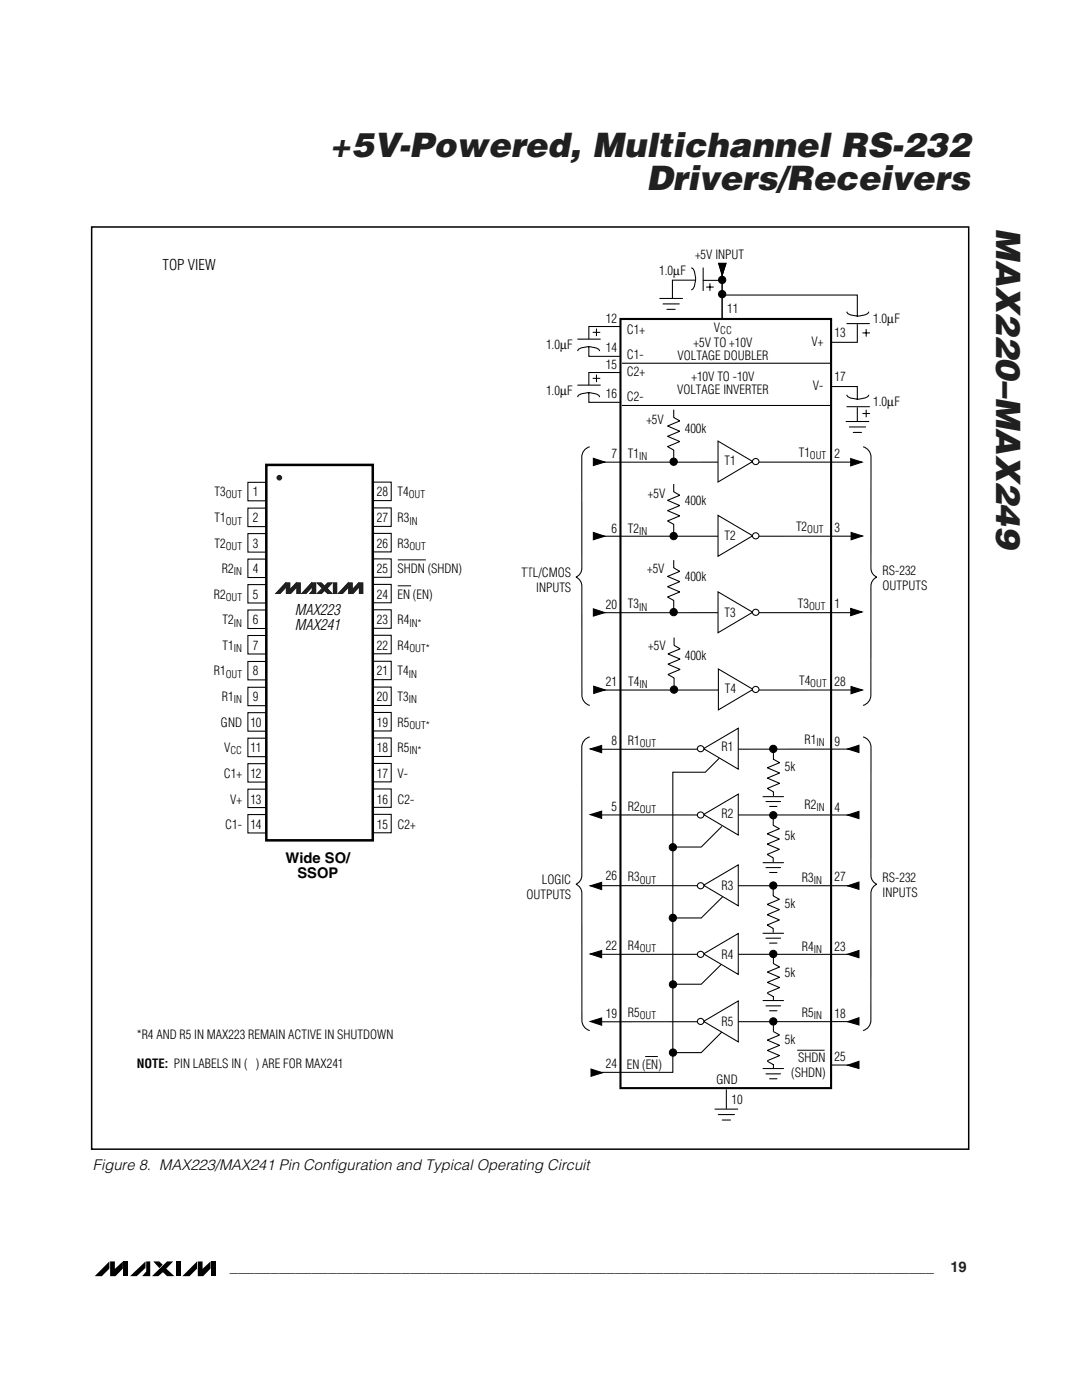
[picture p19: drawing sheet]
<svg xmlns="http://www.w3.org/2000/svg" width="216mm" height="279mm" viewBox="0 0 216 279" stroke-linecap="round" stroke-linejoin="round" font-family="sans-serif">
<defs><g id="words">
<g font-size="6.7" fill="#231f20">
<text x="65.7" y="31.3">+5V-Powered, Multichannel RS-232</text>
<text x="129" y="38">Drivers/Receivers</text>
<text x="198.8" y="45.6" transform="rotate(90 198.8 45.6)">MAX220–MAX249</text>
</g>
<g font-size="2.9">
<text x="32.4" y="53.9">TOP VIEW</text>
<text x="58.9" y="122.7">MAX223</text>
<text x="58.9" y="125.7">MAX241</text>
<text x="57" y="172.3">Wide SO/</text>
<text x="59.4" y="175.3">SSOP</text>
<text x="18.6" y="233.4">Figure 8. MAX223/MAX241 Pin Configuration and Typical Operating Circuit</text>
</g>
<g font-size="2.9" fill="#231f20">
<text x="45.9" y="253.8">______________________________________________________________________________________</text>
<text x="189.6" y="253.8">19</text>
</g>
<g font-size="2.5">
<text x="138.7" y="51.7">+5V INPUT</text>
<text x="131.5" y="54.8">1.0µF</text>
<text x="120.9" y="64.5">12</text>
<text x="145.1" y="62.6">11</text>
<text x="174.2" y="64.4">1.0µF</text>
<text x="109" y="69.6">1.0µF</text>
<text x="120.9" y="70.2">14</text>
<text x="125.1" y="66.6">C1+</text>
<text x="125.1" y="71.7">C1-</text>
<text x="135.2" y="71.8">VOLTAGE DOUBLER</text>
<text x="138.4" y="69.2">+5V TO +10V</text>
<text x="142.5" y="66.3">V</text>
<text x="161.9" y="69.1">V+</text>
<text x="166.5" y="67.3">13</text>
<text x="120.9" y="73.7">15</text>
<text x="125.1" y="75.1">C2+</text>
<text x="138" y="76.1">+10V TO -10V</text>
<text x="162.2" y="77.8">V-</text>
<text x="166.5" y="76.1">17</text>
<text x="109" y="78.8">1.0µF</text>
<text x="120.9" y="79.5">16</text>
<text x="125.1" y="80.1">C2-</text>
<text x="135.1" y="78.6">VOLTAGE INVERTER</text>
<text x="174.2" y="81">1.0µF</text>
<text x="129" y="84.7">+5V</text>
<text x="136.6" y="86.4">400k</text>
<text x="122" y="91.5">7</text>
<text x="125.3" y="91.4">T1</text>
<text x="144.6" y="92.8">T1</text>
<text x="159.4" y="91.3">T1</text>
<text x="166.5" y="91.4">2</text>
<text x="42.8" y="99">T3</text>
<text x="50.5" y="99">1</text>
<text x="75.2" y="99">28</text>
<text x="79.3" y="99">T4</text>
<text x="129.3" y="99.4">+5V</text>
<text x="136.6" y="100.9">400k</text>
<text x="42.8" y="104.3">T1</text>
<text x="50.5" y="104.3">2</text>
<text x="75.2" y="104.3">27</text>
<text x="79.3" y="104.3">R3</text>
<text x="122" y="106.3">6</text>
<text x="125.3" y="106.3">T2</text>
<text x="144.6" y="107.9">T2</text>
<text x="158.8" y="105.9">T2</text>
<text x="166.5" y="106.2">3</text>
<text x="42.8" y="109.4">T2</text>
<text x="50.5" y="109.4">3</text>
<text x="75.2" y="109.4">26</text>
<text x="79.3" y="109.4">R3</text>
<text x="42.7" y="119.5">R2</text>
<text x="44.3" y="114.4">R2</text>
<text x="50.5" y="114.4">4</text>
<text x="50.5" y="119.5">5</text>
<text x="75.2" y="114.4">25</text>
<text x="75.2" y="119.5">24</text>
<text x="79.3" y="114.4">SHDN (SHDN)</text>
<text x="79.3" y="119.6">EN (EN)</text>
<text x="104.1" y="115.1">TTL/CMOS</text>
<text x="107" y="118.1">INPUTS</text>
<text x="129.1" y="114.3">+5V</text>
<text x="136.6" y="115.9">400k</text>
<text x="176.1" y="114.7">RS-232</text>
<text x="176.1" y="117.7">OUTPUTS</text>
<text x="44.4" y="124.6">T2</text>
<text x="50.5" y="124.6">6</text>
<text x="75.2" y="124.6">23</text>
<text x="79.3" y="124.6">R4</text>
<text x="120.9" y="121.5">20</text>
<text x="125.3" y="121.4">T3</text>
<text x="144.6" y="123.1">T3</text>
<text x="159.2" y="121.3">T3</text>
<text x="166.5" y="121.3">1</text>
<text x="44.4" y="129.7">T1</text>
<text x="50.5" y="129.7">7</text>
<text x="75.2" y="129.7">22</text>
<text x="79.3" y="129.7">R4</text>
<text x="129.3" y="129.7">+5V</text>
<text x="136.6" y="131.7">400k</text>
<text x="42.7" y="134.8">R1</text>
<text x="50.5" y="134.8">8</text>
<text x="75.2" y="134.8">21</text>
<text x="79.3" y="134.8">T4</text>
<text x="120.9" y="136.9">21</text>
<text x="125.3" y="136.8">T4</text>
<text x="159.5" y="136.8">T4</text>
<text x="166.5" y="136.9">28</text>
<text x="44.3" y="139.9">R1</text>
<text x="50.5" y="139.9">9</text>
<text x="75.2" y="139.9">20</text>
<text x="79.3" y="139.9">T3</text>
<text x="144.7" y="138.3">T4</text>
<text x="44.1" y="145">GND</text>
<text x="50" y="145">10</text>
<text x="75.2" y="145">19</text>
<text x="79.3" y="145">R5</text>
<text x="122" y="148.7">8</text>
<text x="125.3" y="148.7">R1</text>
<text x="144" y="150">R1</text>
<text x="160.6" y="148.5">R1</text>
<text x="166.5" y="149">9</text>
<text x="44.7" y="155.3">C1+</text>
<text x="44.7" y="150.1">V</text>
<text x="50" y="150.1">11</text>
<text x="50" y="155.3">12</text>
<text x="75.2" y="150.1">18</text>
<text x="75.2" y="155.3">17</text>
<text x="79.3" y="150.1">R5</text>
<text x="79.3" y="155.3">V-</text>
<text x="156.6" y="153.9">5k</text>
<text x="45.9" y="160.4">V+</text>
<text x="50" y="160.4">13</text>
<text x="75.2" y="160.4">16</text>
<text x="79.3" y="160.4">C2-</text>
<text x="122" y="161.9">5</text>
<text x="125.3" y="161.8">R2</text>
<text x="160.6" y="161.5">R2</text>
<text x="44.9" y="165.5">C1-</text>
<text x="50" y="165.4">14</text>
<text x="75.2" y="165.5">15</text>
<text x="79.3" y="165.5">C2+</text>
<text x="144" y="163.2">R2</text>
<text x="156.6" y="167.6">5k</text>
<text x="166.5" y="162.1">4</text>
<text x="105" y="179.4">OUTPUTS</text>
<text x="108.1" y="176.4">LOGIC</text>
<text x="120.9" y="175.6">26</text>
<text x="125.3" y="175.9">R3</text>
<text x="144" y="177.7">R3</text>
<text x="160" y="176">R3</text>
<text x="166.5" y="175.9">27</text>
<text x="176.1" y="176">RS-232</text>
<text x="176.1" y="179">INPUTS</text>
<text x="156.6" y="181.2">5k</text>
<text x="120.9" y="189.6">22</text>
<text x="125.3" y="189.5">R4</text>
<text x="144" y="191.3">R4</text>
<text x="160" y="189.7">R4</text>
<text x="166.5" y="189.8">23</text>
<text x="156.6" y="194.9">5k</text>
<text x="120.9" y="203.1">19</text>
<text x="125.3" y="203">R5</text>
<text x="160" y="203">R5</text>
<text x="166.5" y="203.2">18</text>
<text x="27.3" y="207.4">*R4 AND R5 IN MAX223 REMAIN ACTIVE IN SHUTDOWN</text>
<text x="144" y="204.8">R5</text>
<text x="156.6" y="208.4">5k</text>
<text x="27.3" y="213.2">NOTE: PIN LABELS IN ( ) ARE FOR MAX241</text>
<text x="120.9" y="213.2">24</text>
<text x="125.1" y="213.4">EN (EN)</text>
<text x="157.9" y="214.9">(SHDN)</text>
<text x="159.3" y="212">SHDN</text>
<text x="166.5" y="211.7">25</text>
<text x="143" y="216.3">GND</text>
<text x="146" y="220.3">10</text>
</g>
<g font-size="2.1">
<text x="143.7" y="66.7">CC</text>
<text x="127.5" y="91.8">IN</text>
<text x="161.6" y="91.7">OUT</text>
<text x="45" y="99.4">OUT</text>
<text x="81.6" y="99.4">OUT</text>
<text x="45" y="104.7">OUT</text>
<text x="81.7" y="104.7">IN</text>
<text x="127.5" y="106.7">IN</text>
<text x="161.1" y="106.3">OUT</text>
<text x="45" y="109.8">OUT</text>
<text x="81.7" y="109.8">OUT</text>
<text x="45" y="120">OUT</text>
<text x="46.7" y="114.8">IN</text>
<text x="46.7" y="125">IN</text>
<text x="81.7" y="125">IN*</text>
<text x="127.5" y="121.9">IN</text>
<text x="161.4" y="121.7">OUT</text>
<text x="46.7" y="130.1">IN</text>
<text x="81.7" y="130.1">OUT*</text>
<text x="45" y="135.2">OUT</text>
<text x="81.6" y="135.2">IN</text>
<text x="127.6" y="137.3">IN</text>
<text x="161.7" y="137.2">OUT</text>
<text x="46.7" y="140.4">IN</text>
<text x="81.6" y="140.4">IN</text>
<text x="81.7" y="145.5">OUT*</text>
<text x="127.7" y="149.1">OUT</text>
<text x="162.9" y="149">IN</text>
<text x="46" y="150.5">CC</text>
<text x="81.7" y="150.5">IN*</text>
<text x="162.9" y="161.9">IN</text>
<text x="127.7" y="162.2">OUT</text>
<text x="127.7" y="176.3">OUT</text>
<text x="162.4" y="176.4">IN</text>
<text x="127.7" y="190">OUT</text>
<text x="162.4" y="190.1">IN</text>
<text x="127.7" y="203.4">OUT</text>
<text x="162.4" y="203.4">IN</text>
</g>
</g></defs>
<path d="M21.8 251.7v1.5l-1.5 1.5h-1.4zM22 251.7l.9 .1v1.4l1.6-1.5v1.5l-1.5 1.5h-1zM24.7 251.8h.9v2.9h-.9zM26 254.7l3-3v1.3l-1.7 1.7zM29.2 251.7h.8v3h-1.6l.8-1zM30.6 251.7h1.2l.7 .7-.7 .7zM30.3 254.7l3-3h1.2l-1.3 1.5 1.6 1.5h-1.5l-.8-.8-.9 .8zM35.1 251.8h1v2.9h-1zM39.3 251.7v1.5l-1.5 1.5h-1.4zM39.5 251.8l.9-.1v1.5l1.6-1.5v1.5l-1.5 1.5h-1zM42.2 251.7h.9v3h-.9z" fill="#000"/>
<path d="M18.4 45.5h174.7v183.7h-174.7z" fill-rule="evenodd" fill="#fff"/>
<path d="M123.8 63.7h42v153.5h-42z" fill="none" stroke="#000" stroke-width=".42"/>
<path d="M119.1 190.5h51.5M144.9 217.4v3.9M142.7 221.3h4.5M143.3 222.4h3.3M144.1 223.5h1.7" fill="none" stroke="#000" stroke-width=".21"/>
<path d="M117.8 190.4l2.3-.7v1.4z" fill="#000" stroke="#000" stroke-width=".21"/>
<g fill="#fff" stroke="#000" stroke-width=".21">
<path d="M140.4 190.4l6.9-4.1v8.2z"/>
<circle cx="139.8" cy="190.5" r=".63"/>
</g>
<g fill="#000" stroke="#000" stroke-width=".21">
<path d="M169.1 190.4l2.3-.7v1.4z"/>
<circle cx="154.3" cy="190.4" r=".72"/>
</g>
<path d="M119.1 176.8h51.5M152.3 199.7h4M153.1 198.2l1.2 .7M154.3 190.5v1.8l1.3 .7-2.5 1 2.5 1-2.5 1.1 2.5 1-2.5 1M154.3 198.8v.9M152.8 200.7h3M153.6 201.7h1.4" fill="none" stroke="#000" stroke-width=".21"/>
<g fill="#fff" stroke="#000" stroke-width=".21">
<path d="M140.4 176.7l6.9-4.1v8.2z"/>
<circle cx="139.8" cy="176.8" r=".63"/>
</g>
<g fill="#000" stroke="#000" stroke-width=".21">
<path d="M117.8 162.6l2.3-.7v1.4zM117.8 176.8l2.3-.7v1.4zM169.1 176.8l2.3-.8v1.5z"/>
<circle cx="154.3" cy="176.7" r=".72"/>
</g>
<path d="M119.1 162.6h51.5M154.3 177v1.8M154.3 178.8l1.2 .7-2.4 1 2.4 1-2.4 1.1 2.4 1-2.4 1 1.2 .7M152.3 186.3h4M152.8 187.2h3M153.6 188.2h1.4M154.3 185.3v.8" fill="none" stroke="#000" stroke-width=".21"/>
<g fill="#fff" stroke="#000" stroke-width=".21">
<path d="M140.4 162.6l6.9-4.1v8.1z"/>
<circle cx="139.8" cy="162.7" r=".63"/>
</g>
<g fill="#000" stroke="#000" stroke-width=".21">
<path d="M117.8 149.5l2.3-.7v1.4zM169.1 162.7l2.3-.8v1.5z"/>
<circle cx="154.3" cy="162.7" r=".72"/>
</g>
<path d="M117.7 89.2a2.12 2.12 0 0 0-1.6 2v22.2a1.93 1.93 0 0 1-1.2 1.8 1.93 1.93 0 0 1 1.2 1.8v21.7a2.12 2.12 0 0 0 1.6 2.1M172.2 89.2a2.12 2.12 0 0 1 1.6 2v22.2a1.93 1.93 0 0 0 1.2 1.8 1.93 1.93 0 0 0-1.2 1.8v21.7a2.12 2.12 0 0 1-1.6 2.1M117.7 147.1a2.12 2.12 0 0 0-1.6 2v25.6a1.93 1.93 0 0 1-1.2 1.8 1.93 1.93 0 0 1 1.2 1.7v25.4a2.12 2.12 0 0 0 1.6 2.1M170.6 149.5h-51.5M172.2 147.1a2.12 2.12 0 0 1 1.6 2v25.6a1.93 1.93 0 0 0 1.2 1.8 1.93 1.93 0 0 0-1.2 1.7v25.4a2.12 2.12 0 0 1-1.6 2.1M152.3 172.2h4M152.8 173.1h3M153.6 174.1h1.4M154.3 162.9v1.8l1.2 .7-2.4 1 2.4 1-2.4 1.1 2.4 1-2.4 1 1.2 .7v.8" fill="none" stroke="#000" stroke-width=".21"/>
<g fill="#fff" stroke="#000" stroke-width=".21">
<path d="M140.4 149.4l6.9-4.1v8.2z"/>
<circle cx="139.8" cy="149.4" r=".63"/>
</g>
<g fill="#000" stroke="#000" stroke-width=".21">
<path d="M169.1 149.5l2.3-.8v1.5zM117.8 203.9l2.3-.7v1.4z"/>
<circle cx="154.3" cy="149.5" r=".72"/>
</g>
<path d="M152.3 159h4M152.8 160h3M154.3 149.8v1.7l1.3 .7-2.5 1 2.5 1.1-2.5 1 2.5 1-2.5 1 1.2 .7v.9M153.6 160.9h1.4M170.6 203.9h-51.5" fill="none" stroke="#000" stroke-width=".21"/>
<g fill="#fff" stroke="#000" stroke-width=".21">
<path d="M140.4 203.8l6.9-4v8.1z"/>
<circle cx="139.8" cy="203.9" r=".63"/>
</g>
<g fill="#000" stroke="#000" stroke-width=".21">
<path d="M118.4 91.5l2.3 .7-2.3 .7zM169.7 91.5l2.3 .7-2.3 .8zM169.1 203.9l2.3-.8v1.5zM169.1 212.6l2.3-.8v1.5z"/>
<circle cx="134.4" cy="92.1" r=".72"/>
<circle cx="154.3" cy="203.8" r=".72"/>
</g>
<path d="M134.4 81.8v1.5M134.4 89.8v1.8M134.4 83.3l1.2 .7-2.4 1 2.4 1.1-2.4 1 2.4 1-2.4 1 1.2 .7M170.7 92.2h-51.5" fill="none" stroke="#000" stroke-width=".21"/>
<g fill="#fff" stroke="#000" stroke-width=".21">
<path d="M143.3 88l6.9 4.1-6.9 4.1z"/>
<circle cx="150.8" cy="92.1" r=".63"/>
</g>
<path d="M134.4 96.6v1.6l1.2 .6-2.4 1.1 2.4 1-2.4 1 2.4 1-2.4 1.1 1.2 .7v1.7M170.7 107h-51.5" fill="none" stroke="#000" stroke-width=".21"/>
<g fill="#000" stroke="#000" stroke-width=".21">
<path d="M118.4 106.3l2.3 .7-2.3 .7zM169.8 106.3l2.3 .7-2.3 .7z"/>
<circle cx="134.4" cy="107" r=".72"/>
</g>
<g fill="#fff" stroke="#000" stroke-width=".21">
<path d="M143.3 102.9l6.9 4-6.9 4.1z"/>
<circle cx="150.8" cy="106.9" r=".63"/>
</g>
<path d="M134.4 111.8v1.6l1.2 .6-2.4 1 2.4 1.1-2.4 1 2.4 1-2.4 1.1 1.2 .6v1.8M170.7 122.3h-51.5" fill="none" stroke="#000" stroke-width=".21"/>
<g fill="#000" stroke="#000" stroke-width=".21">
<path d="M118.4 121.5l2.3 .8-2.3 .7zM169.7 121.4l2.3 .7-2.3 .8z"/>
<circle cx="134.4" cy="122.2" r=".72"/>
</g>
<g fill="#fff" stroke="#000" stroke-width=".21">
<path d="M143.3 118.1l6.9 4.1-6.9 4.1z"/>
<circle cx="150.8" cy="122.2" r=".63"/>
</g>
<g fill="none" stroke="#000" stroke-width=".21">
<path d="M131.6 59.6h4.6M137.9 53.5a1.95 1.95 0 0 1 .9 2l-.1 .7a1.68 1.68 0 0 1-.8 1.6M138.7 55.9h-4.5v3.6M140.3 55.9h4.3M140.3 53.5v4.5M140.9 57.3h1.5M141.7 56.5v1.5M144.1 54.4v9.2M144.2 58.9h26.9v4.3M115.3 67.7h4.5M115.3 70.1a1.95 1.95 0 0 1 2-.9h.8a1.68 1.68 0 0 1 1.5 .9M117.5 69.2v1.9h6.2"/>
<path d="M118.3 66.3h1.5M119 65.6v1.5M123.8 65.2h-6.3v2.5M124.1 72.5h41.7M132.3 60.7h3.2M133.1 61.7h1.6M166 77.1h5.1v2.6M169 64.6h4.5M169 78.8a1.95 1.95 0 0 0 2 .9l.8-.1a1.68 1.68 0 0 0 1.5-.8M169 62.2a1.95 1.95 0 0 0 2 .9l.8-.1a1.68 1.68 0 0 0 1.5-.8M171.1 64.7v3.6h-5.4M172.1 66.4h1.5"/>
<path d="M172.8 65.7v1.5M168.8 84.1h4.6M169 81.2h4.5M169.5 85.2h3.2M170.3 86.3h1.6M171.1 81.3v2.8M172.1 82.5h1.5M172.8 81.8v1.5M134.5 127.2v1.6l1.2 .7-2.4 1 2.4 1-2.4 1.1 2.4 1-2.4 1 1.2 .7v1.8M170.8 137.7h-51.6"/>
</g>
<g fill="#000" stroke="#000" stroke-width=".21">
<path d="M143.4 52.6h1.5l-.8 2.3zM118.5 136.9l2.2 .8-2.2 .7zM169.8 137l2.3 .7-2.3 .8z"/>
<circle cx="144.1" cy="58.7" r=".72"/>
<circle cx="144.1" cy="55.9" r=".72"/>
<circle cx="134.5" cy="137.6" r=".72"/>
</g>
<g fill="#fff" stroke="#000" stroke-width=".21">
<path d="M143.3 133.5l7 4.1-7 4.1z"/>
<circle cx="150.8" cy="137.6" r=".63"/>
</g>
<g fill="none" stroke="#000" stroke-width=".21">
<path d="M115.3 76.9h4.5M115.3 79.2a1.95 1.95 0 0 1 2-.8h.8a1.68 1.68 0 0 1 1.5 .8M117.5 78.4v1.9h6.2M118.3 75.5h1.5M119 74.8v1.5M123.8 74.3h-6.3v2.6M49.5 96.3h3.7v3.7h-3.7zM74.4 96.2h3.7v3.7h-3.7zM124.1 80.9h41.7M49.5 106.5h3.7v3.7h-3.7zM49.5 111.6h3.7v3.7h-3.7zM49.5 101.4h3.7v3.7h-3.7z"/>
<path d="M49.5 116.7h3.7v3.6h-3.7zM74.4 106.5h3.7v3.6h-3.7zM74.4 111.5h3.7v3.7h-3.7zM74.4 101.4h3.7v3.7h-3.7zM74.4 116.6h3.7v3.7h-3.7zM49.5 121.7h3.7v3.7h-3.7zM49.5 126.8h3.7v3.7h-3.7zM49.5 132h3.7v3.7h-3.7zM49.5 137.2h3.7v3.6h-3.7zM74.4 121.7h3.7v3.7h-3.7zM74.4 126.8h3.7v3.7h-3.7zM74.4 132h3.7v3.6h-3.7z"/>
<path d="M74.4 137.1h3.7v3.7h-3.7zM49.5 142.2h3.7v3.7h-3.7zM49.5 147.3h3.7v3.7h-3.7zM49.5 152.4h3.7v3.7h-3.7zM49.5 157.5h3.7v3.7h-3.7zM74.4 142.2h3.7v3.7h-3.7zM74.4 147.3h3.7v3.7h-3.7zM74.4 152.4h3.7v3.6h-3.7zM74.4 157.5h3.7v3.6h-3.7zM143.5 151.3l-2.8 2.8h-6.4v59.9h-15.6M49.5 162.6h3.7v3.6h-3.7zM74.4 162.5h3.7v3.7h-3.7z"/>
<path d="M144.1 164.9l-4.2 4.1h-5.7M144.2 179l-4.3 4.2h-5.7M144 192.4l-4.1 4h-5.7M144.1 205.9l-4.2 4.2h-5.7M152.3 213.3h4M152.8 214.3h3M153.1 211.8l1.2 .7M153.6 215.3h1.4M154.3 204.1v1.8l1.3 .7-2.5 1 2.5 1-2.5 1 2.5 1.1-2.5 1M154.3 212.4v.8M165.8 212.6h4.2"/>
</g>
<g fill="#000" stroke="#000" stroke-width=".21">
<path d="M117.9 213.3l2.3 .8-2.3 .7z"/>
<circle cx="134.3" cy="169.1" r=".72"/>
<circle cx="134.3" cy="183.2" r=".72"/>
<circle cx="134.3" cy="196.5" r=".72"/>
<circle cx="134.3" cy="210.1" r=".72"/>
</g>
<path d="M128.7 210.9h2.6" fill="none" stroke="#000" stroke-width=".2"/>
<path d="M22 88.6h83.5v85.7h-83.5z" fill="none" stroke="#fff" stroke-width=".2"/>
<path d="M53.1 92.8h21.3v74.9h-21.3z" fill="#fff" stroke="#000" stroke-width=".5"/>
<circle cx="55.7" cy="95.3" r=".31" fill="#231f20" stroke="#231f20" stroke-width=".5"/>
<g fill="#231f20" stroke="#231f20" stroke-width=".2">
<path d="M57 116.4v.8l-1.1 1.2h-.9z"/>
<path d="M57.2 116.4h.6v1.4l1.3-1.4v.8l-1.1 1.2h-.8z"/>
<path d="M59.3 116.4h.6v2h-.6z"/>
<path d="M62.2 116.4v.8l-1.2 1.2h-.8z"/>
<path d="M62.3 116.4h.7v2h-1.1l.4-.5z"/>
<path d="M65.4 116.4h.8l-1 1 1 1h-.8l-.6-.6-.7 .6h-.8z"/>
<path d="M63.3 116.4h.8l.5 .5-.4 .4z"/>
<path d="M66.5 116.4h.7v2h-.7z"/>
<path d="M69.5 116.4v.8l-1.2 1.2h-.8z"/>
<path d="M69.6 116.4h.7v1.4l1.3-1.4v.8l-1.2 1.2h-.8z"/>
<path d="M71.7 116.4h.7v2h-.7z"/>
</g>
<path d="M79.4 111.7h5.6M79.4 116.9h2.6" fill="none" stroke="#000" stroke-width=".2"/>
<path d="M159.1 209.6h5.4z" fill="#000" stroke="#000" stroke-width=".2"/>
<path d="M18.3 45.3h175v184h-175z" fill="none" stroke="#000" stroke-width=".3"/>
<use href="#words"/>
</svg>
